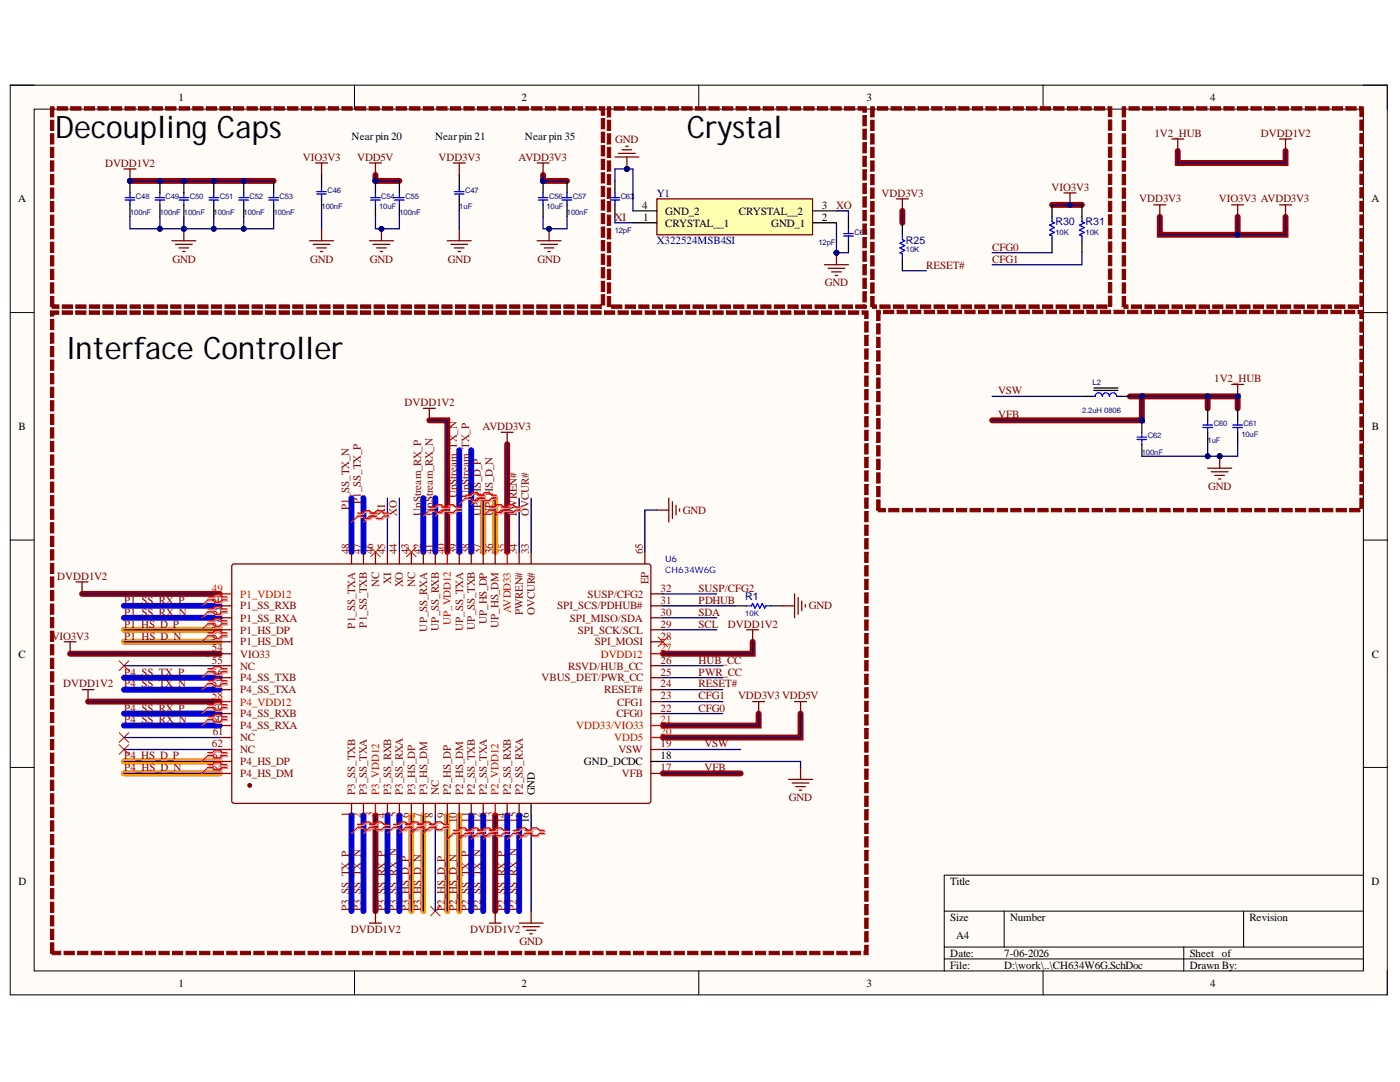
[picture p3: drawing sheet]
<svg xmlns="http://www.w3.org/2000/svg" width="279mm" height="216mm" viewBox="0 0 279 216" stroke-linecap="round" stroke-linejoin="round" font-family="sans-serif">
<defs><g id="words">
<g font-size="6.2">
<text x="11" y="27.5">Decoupling Caps</text>
<text x="137.1" y="27.6">Crystal</text>
<text x="13.4" y="71.7">Interface Controller</text>
</g>
<g font-size="2.2">
<text x="35.6" y="20.1">1</text>
<text x="104.1" y="20.1">2</text>
<text x="172.9" y="20.1">3</text>
<text x="241.5" y="20.1">4</text>
<text x="70.2" y="28">Nearpin 20</text>
<text x="86.8" y="28">Nearpin 21</text>
<text x="104.8" y="28">Nearpin 35</text>
<text x="3.6" y="40.4">A</text>
<text x="128.2" y="41.7">4</text>
<text x="164" y="41.7">3</text>
<text x="273.7" y="40.4">A</text>
<text x="128.4" y="44">1</text>
<text x="132.7" y="45.2">CRYSTAL__1</text>
<text x="132.7" y="42.9">GND_2</text>
<text x="147.5" y="42.9">CRYSTAL__2</text>
<text x="153.9" y="45.2">GND_1</text>
<text x="164" y="44">2</text>
<text x="3.7" y="85.8">B</text>
<text x="273.8" y="85.8">B</text>
<text x="3.7" y="131.2">C</text>
<text x="273.8" y="131.2">C</text>
<text x="116.5" y="152.7">GND_DCDC</text>
<text x="131.8" y="151.5">18</text>
<text x="106.7" y="158.6" transform="rotate(-90 106.7 158.6)">GND</text>
<text x="105.5" y="164.3" transform="rotate(-90 105.5 164.3)">16</text>
<text x="3.7" y="176.6">D</text>
<text x="189.7" y="176.6">Title</text>
<text x="273.7" y="176.6">D</text>
<text x="189.7" y="183.7">Size</text>
<text x="201.6" y="183.7">Number</text>
<text x="249.3" y="183.7">Revision</text>
<text x="189.7" y="190.9">Date:</text>
<text x="190.8" y="187.4">A4</text>
<text x="200.4" y="190.9">7-06-2026</text>
<text x="237.4" y="190.9">Sheet of</text>
<text x="35.6" y="196.9">1</text>
<text x="104.1" y="196.9">2</text>
<text x="172.9" y="196.9">3</text>
<text x="189.7" y="193.3">File:</text>
<text x="200.4" y="193.3">D:\work\..\CH634W6G.SchDoc</text>
<text x="237.4" y="193.3">Drawn By:</text>
<text x="241.5" y="196.9">4</text>
</g>
<g font-size="2.2" fill="#800000">
<text x="122.8" y="28.5">GND</text>
<text x="230.4" y="27.3">1V2_HUB</text>
<text x="251.6" y="27.3">DVDD1V2</text>
<text x="21" y="33.3">DVDD1V2</text>
<text x="60.5" y="32.1">VIO3V3</text>
<text x="71.3" y="32.1">VDD5V</text>
<text x="87.5" y="32.1">VDD3V3</text>
<text x="103.5" y="32.1">AVDD3V3</text>
<text x="166.9" y="41.7">XO</text>
<text x="176" y="39.2">VDD3V3</text>
<text x="209.9" y="38">VIO3V3</text>
<text x="227.4" y="40.4">VDD3V3</text>
<text x="243.3" y="40.4">VIO3V3 AVDD3V3</text>
<text x="122.7" y="44">XI</text>
<text x="34.4" y="52.4">GND</text>
<text x="61.9" y="52.4">GND</text>
<text x="73.8" y="52.4">GND</text>
<text x="89.4" y="52.4">GND</text>
<text x="107.3" y="52.4">GND</text>
<text x="184.8" y="53.6">RESET#</text>
<text x="198" y="52.4">CFG1</text>
<text x="198" y="50">CFG0</text>
<text x="164.6" y="57.1">GND</text>
<text x="242.3" y="76.2">1V2_HUB</text>
<text x="80.7" y="81.1">DVDD1V2</text>
<text x="199.2" y="78.7">VSW</text>
<text x="199.2" y="83.4">VFB</text>
<text x="96.3" y="85.8">AVDD3V3</text>
<text x="69.7" y="101.8" transform="rotate(-90 69.7 101.8)">P1_SS_TX_N</text>
<text x="72" y="100.6" transform="rotate(-90 72 100.6)">P1_SS_TX_P</text>
<text x="91.1" y="99.4" transform="rotate(-90 91.1 99.4)">UpStream_TX_N</text>
<text x="93.6" y="99.4" transform="rotate(-90 93.6 99.4)">UpStream_TX_P</text>
<text x="241.1" y="97.8">GND</text>
<text x="76.9" y="102.9" transform="rotate(-90 76.9 102.9)">XI</text>
<text x="79.2" y="102.9" transform="rotate(-90 79.2 102.9)">XO</text>
<text x="84" y="102.9" transform="rotate(-90 84 102.9)">UpStream_RX_P</text>
<text x="86.4" y="102.9" transform="rotate(-90 86.4 102.9)">UpStream_RX_N</text>
<text x="96" y="102.9" transform="rotate(-90 96 102.9)">UP_HS_D_P</text>
<text x="98.3" y="102.9" transform="rotate(-90 98.3 102.9)">UP_HS_D_N</text>
<text x="103.2" y="102.9" transform="rotate(-90 103.2 102.9)">PWREN#</text>
<text x="105.5" y="102.9" transform="rotate(-90 105.5 102.9)">OVCUR#</text>
<text x="136.3" y="102.5">GND</text>
<text x="11.4" y="115.7">DVDD1V2</text>
<text x="139.4" y="118.1">SUSP/CFG2</text>
<text x="24.8" y="120.4">P1_SS_RX_P</text>
<text x="24.8" y="122.9">P1_SS_RX_N</text>
<text x="24.8" y="125.2">P1_HS_D_P</text>
<text x="139.4" y="120.4">PDHUB</text>
<text x="139.4" y="122.9">SDA</text>
<text x="139.4" y="125.2">SCL</text>
<text x="145.3" y="125.2">DVDD1V2</text>
<text x="161.4" y="121.6">GND</text>
<text x="10.3" y="127.6">VIO3V3</text>
<text x="24.8" y="127.6">P1_HS_D_N</text>
<text x="12.6" y="137.2">DVDD1V2</text>
<text x="24.8" y="137.2">P4_SS_TX_N</text>
<text x="24.8" y="134.8">P4_SS_TX_P</text>
<text x="139.4" y="132.4">HUB_CC</text>
<text x="139.4" y="134.8">PWR_CC</text>
<text x="139.4" y="137.2">RESET#</text>
<text x="24.8" y="142">P4_SS_RX_P</text>
<text x="139.4" y="139.5">CFG1</text>
<text x="139.4" y="142">CFG0</text>
<text x="147.3" y="139.5">VDD3V3 VDD5V</text>
<text x="24.8" y="144.3">P4_SS_RX_N</text>
<text x="140.6" y="149.1">VSW</text>
<text x="24.8" y="151.5">P4_HS_D_P</text>
<text x="24.8" y="153.9">P4_HS_D_N</text>
<text x="140.6" y="153.9">VFB</text>
<text x="157.4" y="159.9">GND</text>
<text x="69.7" y="181.8" transform="rotate(-90 69.7 181.8)">P3_SS_TX_P</text>
<text x="72" y="181.8" transform="rotate(-90 72 181.8)">P3_SS_TX_N</text>
<text x="76.9" y="181.8" transform="rotate(-90 76.9 181.8)">P3_SS_RX_P</text>
<text x="79.2" y="181.8" transform="rotate(-90 79.2 181.8)">P3_SS_RX_N</text>
<text x="81.6" y="181.8" transform="rotate(-90 81.6 181.8)">P3_HS_D_P</text>
<text x="84" y="181.8" transform="rotate(-90 84 181.8)">P3_HS_D_N</text>
<text x="88.8" y="181.8" transform="rotate(-90 88.8 181.8)">P2_HS_D_P</text>
<text x="91.1" y="181.8" transform="rotate(-90 91.1 181.8)">P2_HS_D_N</text>
<text x="93.6" y="181.8" transform="rotate(-90 93.6 181.8)">P2_SS_TX_P</text>
<text x="96" y="181.8" transform="rotate(-90 96 181.8)">P2_SS_TX_N</text>
<text x="100.8" y="181.8" transform="rotate(-90 100.8 181.8)">P2_SS_RX_P</text>
<text x="103.2" y="181.8" transform="rotate(-90 103.2 181.8)">P2_SS_RX_N</text>
<text x="70" y="186.2">DVDD1V2</text>
<text x="93.9" y="186.2">DVDD1V2</text>
<text x="103.7" y="188.5">GND</text>
</g>
<g font-size="2.2" fill="#000080">
<text x="131.1" y="39.2">Y1</text>
<text x="131.1" y="48.8">X322524MSB4SI</text>
</g>
<g font-size="2.2" fill="#800">
<text x="69.7" y="110.6" transform="rotate(-90 69.7 110.6)">48</text>
<text x="72" y="110.6" transform="rotate(-90 72 110.6)">47</text>
<text x="74.5" y="110.6" transform="rotate(-90 74.5 110.6)">46</text>
<text x="76.9" y="110.6" transform="rotate(-90 76.9 110.6)">45</text>
<text x="79.2" y="110.6" transform="rotate(-90 79.2 110.6)">44</text>
<text x="81.6" y="110.6" transform="rotate(-90 81.6 110.6)">43</text>
<text x="84" y="110.6" transform="rotate(-90 84 110.6)">42</text>
<text x="86.4" y="110.6" transform="rotate(-90 86.4 110.6)">41</text>
<text x="91.1" y="110.6" transform="rotate(-90 91.1 110.6)">39</text>
<text x="93.6" y="110.6" transform="rotate(-90 93.6 110.6)">38</text>
<text x="96" y="110.6" transform="rotate(-90 96 110.6)">37</text>
<text x="98.3" y="110.6" transform="rotate(-90 98.3 110.6)">36</text>
<text x="103.2" y="110.6" transform="rotate(-90 103.2 110.6)">34</text>
<text x="105.5" y="110.6" transform="rotate(-90 105.5 110.6)">33</text>
<text x="128.3" y="110.6" transform="rotate(-90 128.3 110.6)">65</text>
<text x="75.7" y="117.1" transform="rotate(-90 75.7 117.1)">NC</text>
<text x="78" y="116.5" transform="rotate(-90 78 116.5)">XI</text>
<text x="80.4" y="117.2" transform="rotate(-90 80.4 117.2)">XO</text>
<text x="82.9" y="117.1" transform="rotate(-90 82.9 117.1)">NC</text>
<text x="117.3" y="119.2">SUSP/CFG2</text>
<text x="129.5" y="116.6" transform="rotate(-90 129.5 116.6)">EP</text>
<text x="131.8" y="118.1">32</text>
<text x="42.3" y="120.4">50</text>
<text x="42.3" y="125.2">52</text>
<text x="42.4" y="122.9">51</text>
<text x="47.9" y="121.6">P1_SS_RXB</text>
<text x="47.9" y="124.1">P1_SS_RXA</text>
<text x="70.9" y="125.4" transform="rotate(-90 70.9 125.4)">P1_SS_TXA</text>
<text x="73.2" y="125.2" transform="rotate(-90 73.2 125.2)">P1_SS_TXB</text>
<text x="87.6" y="125.8" transform="rotate(-90 87.6 125.8)">UP_SS_RXB</text>
<text x="92.4" y="125.9" transform="rotate(-90 92.4 125.9)">UP_SS_TXA</text>
<text x="94.8" y="125.7" transform="rotate(-90 94.8 125.7)">UP_SS_TXB</text>
<text x="97.2" y="124.6" transform="rotate(-90 97.2 124.6)">UP_HS_DP</text>
<text x="99.5" y="125.3" transform="rotate(-90 99.5 125.3)">UP_HS_DM</text>
<text x="104.3" y="122.8" transform="rotate(-90 104.3 122.8)">PWREN#</text>
<text x="106.7" y="122.8" transform="rotate(-90 106.7 122.8)">OVCUR#</text>
<text x="111.2" y="121.6">SPI_SCS/PDHUB#</text>
<text x="113.7" y="124.1">SPI_MISO/SDA</text>
<text x="131.8" y="125.2">29</text>
<text x="131.8" y="122.9">30</text>
<text x="131.8" y="120.4">31</text>
<text x="42.3" y="130">54</text>
<text x="42.4" y="127.6">53</text>
<text x="47.9" y="126.4">P1_HS_DP</text>
<text x="47.9" y="128.8">P1_HS_DM</text>
<text x="47.9" y="131.2">VIO33</text>
<text x="85.2" y="126" transform="rotate(-90 85.2 126)">UP_SS_RXA</text>
<text x="115.3" y="126.4">SPI_SCK/SCL</text>
<text x="118.7" y="128.8">SPI_MOSI</text>
<text x="131.8" y="127.6">28</text>
<text x="42.3" y="132.4">55</text>
<text x="42.3" y="134.8">56</text>
<text x="42.3" y="137.2">57</text>
<text x="47.9" y="133.6">NC</text>
<text x="47.9" y="136">P4_SS_TXB</text>
<text x="108.1" y="136">VBUS_DET/PWR_CC</text>
<text x="113.4" y="133.6">RSVD/HUB_CC</text>
<text x="131.8" y="137.2">24</text>
<text x="131.8" y="134.8">25</text>
<text x="131.8" y="132.4">26</text>
<text x="42.3" y="142">59</text>
<text x="47.9" y="138.3">P4_SS_TXA</text>
<text x="47.9" y="143.2">P4_SS_RXB</text>
<text x="120.6" y="138.3">RESET#</text>
<text x="123" y="143.2">CFG0</text>
<text x="123.2" y="140.8">CFG1</text>
<text x="131.8" y="142">22</text>
<text x="131.8" y="139.5">23</text>
<text x="42.3" y="144.3">60</text>
<text x="42.3" y="149.1">62</text>
<text x="42.4" y="146.7">61</text>
<text x="47.9" y="145.5">P4_SS_RXA</text>
<text x="47.9" y="147.9">NC</text>
<text x="131.8" y="149.1">19</text>
<text x="42.3" y="153.9">64</text>
<text x="42.4" y="151.5">63</text>
<text x="47.9" y="150.3">NC</text>
<text x="47.9" y="152.7">P4_HS_DP</text>
<text x="47.9" y="155.1">P4_HS_DM</text>
<text x="123.4" y="150.3">VSW</text>
<text x="124.1" y="155.1">VFB</text>
<text x="131.8" y="153.9">17</text>
<text x="70.9" y="158.6" transform="rotate(-90 70.9 158.6)">P3_SS_TXB</text>
<text x="73.2" y="158.6" transform="rotate(-90 73.2 158.6)">P3_SS_TXA</text>
<text x="78" y="158.6" transform="rotate(-90 78 158.6)">P3_SS_RXB</text>
<text x="80.4" y="158.6" transform="rotate(-90 80.4 158.6)">P3_SS_RXA</text>
<text x="82.9" y="158.6" transform="rotate(-90 82.9 158.6)">P3_HS_DP</text>
<text x="85.2" y="158.6" transform="rotate(-90 85.2 158.6)">P3_HS_DM</text>
<text x="87.6" y="158.6" transform="rotate(-90 87.6 158.6)">NC</text>
<text x="90" y="158.6" transform="rotate(-90 90 158.6)">P2_HS_DP</text>
<text x="92.4" y="158.6" transform="rotate(-90 92.4 158.6)">P2_HS_DM</text>
<text x="94.8" y="158.6" transform="rotate(-90 94.8 158.6)">P2_SS_TXB</text>
<text x="97.2" y="158.6" transform="rotate(-90 97.2 158.6)">P2_SS_TXA</text>
<text x="102" y="158.6" transform="rotate(-90 102 158.6)">P2_SS_RXB</text>
<text x="104.3" y="158.6" transform="rotate(-90 104.3 158.6)">P2_SS_RXA</text>
<text x="69.7" y="163" transform="rotate(-90 69.7 163)">1</text>
<text x="72" y="163.2" transform="rotate(-90 72 163.2)">2</text>
<text x="76.9" y="163.2" transform="rotate(-90 76.9 163.2)">4</text>
<text x="79.2" y="163.1" transform="rotate(-90 79.2 163.1)">5</text>
<text x="81.6" y="163.2" transform="rotate(-90 81.6 163.2)">6</text>
<text x="84" y="163.2" transform="rotate(-90 84 163.2)">7</text>
<text x="86.4" y="163.2" transform="rotate(-90 86.4 163.2)">8</text>
<text x="88.8" y="163.2" transform="rotate(-90 88.8 163.2)">9</text>
<text x="91.1" y="164.3" transform="rotate(-90 91.1 164.3)">10</text>
<text x="93.6" y="164.1" transform="rotate(-90 93.6 164.1)">11</text>
<text x="96" y="164.3" transform="rotate(-90 96 164.3)">12</text>
<text x="100.8" y="164.3" transform="rotate(-90 100.8 164.3)">14</text>
<text x="103.2" y="164.2" transform="rotate(-90 103.2 164.2)">15</text>
</g>
<g font-size="2.2" fill="#f00">
<text x="88.8" y="110.6" transform="rotate(-90 88.8 110.6)">40</text>
<text x="100.8" y="110.6" transform="rotate(-90 100.8 110.6)">35</text>
<text x="42.3" y="118.1">49</text>
<text x="47.9" y="119.2">P1_VDD12</text>
<text x="90" y="124.7" transform="rotate(-90 90 124.7)">UP_VDD12</text>
<text x="102" y="122.4" transform="rotate(-90 102 122.4)">AVDD33</text>
<text x="119.9" y="131.2">DVDD12</text>
<text x="131.8" y="130">27</text>
<text x="42.3" y="139.5">58</text>
<text x="47.9" y="140.8">P4_VDD12</text>
<text x="115" y="145.5">VDD33/VIO33</text>
<text x="122.6" y="147.9">VDD5</text>
<text x="131.8" y="146.7">20</text>
<text x="131.8" y="144.3">21</text>
<text x="75.7" y="158.6" transform="rotate(-90 75.7 158.6)">P3_VDD12</text>
<text x="99.5" y="158.6" transform="rotate(-90 99.5 158.6)">P2_VDD12</text>
<text x="74.5" y="163.1" transform="rotate(-90 74.5 163.1)">3</text>
<text x="98.3" y="164.2" transform="rotate(-90 98.3 164.2)">13</text>
</g>
<g font-size="2.1" fill="#000080">
<text x="210.6" y="45">R30</text>
<text x="216.6" y="45">R31</text>
<text x="180.8" y="48.6">R25</text>
<text x="148.7" y="119.8">R1</text>
</g>
<g font-size="1.8" fill="#00f">
<text x="132.7" y="112.2">U6</text>
<text x="132.7" y="114.3">CH634W6G</text>
</g>
<g font-size="1.5" fill="#000080">
<text x="27.1" y="39.6">C48</text>
<text x="33.1" y="39.6">C49</text>
<text x="37.9" y="39.6">C50</text>
<text x="43.9" y="39.6">C51</text>
<text x="49.8" y="39.6">C52</text>
<text x="55.8" y="39.6">C53</text>
<text x="64.2" y="41.8">100nF</text>
<text x="65.4" y="38.5">C46</text>
<text x="75.7" y="41.8">10uF</text>
<text x="76.1" y="39.6">C54</text>
<text x="80.9" y="39.6">C55</text>
<text x="91.7" y="41.8">1uF</text>
<text x="92.8" y="38.5">C47</text>
<text x="109.1" y="41.8">10uF</text>
<text x="109.6" y="39.6">C56</text>
<text x="114.3" y="39.6">C57</text>
<text x="123.9" y="39.6">C63</text>
<text x="26" y="42.9">100nF</text>
<text x="31.9" y="42.9">100nF</text>
<text x="36.7" y="42.9">100nF</text>
<text x="42.6" y="42.9">100nF</text>
<text x="48.6" y="42.9">100nF</text>
<text x="54.6" y="42.9">100nF</text>
<text x="79.7" y="42.9">100nF</text>
<text x="113.1" y="42.9">100nF</text>
<text x="122.7" y="46.6">12pF</text>
<text x="170.5" y="46.8">C64</text>
<text x="210.6" y="46.8">10K</text>
<text x="216.6" y="46.8">10K</text>
<text x="163.4" y="48.9">12pF</text>
<text x="180.8" y="50.4">10K</text>
<text x="218.1" y="76.9">L2</text>
<text x="215.9" y="82.4">2.2uH 0806</text>
<text x="229.1" y="87.4">C62</text>
<text x="241" y="88.4">1uF</text>
<text x="242.2" y="85">C60</text>
<text x="247.7" y="87.1">10uF</text>
<text x="248.2" y="85">C61</text>
<text x="227.9" y="90.8">100nF</text>
<text x="148.7" y="123">10K</text>
</g>
</g></defs>
<path d="M2 17h274.9v181.5h-274.9z" fill-rule="evenodd" fill="#fffcf8"/>
<path d="M2 17h274.9v181.5h-274.9z" fill="none" stroke="#000" stroke-width=".2"/>
<path d="M6.8 21.8h265.3v171.9h-265.3z" fill-rule="evenodd" fill="#fffcf8"/>
<g fill="none" stroke="#000" stroke-width=".2">
<path d="M2 17h4.8M70.7 17v4.8M139.5 17v4.8M208.2 17v4.8M272.1 17h4.8v4.8M6.8 21.8h265.3v171.9h-265.3zM2 62.4h4.8M272.1 62.4h4.8M2 107.8h4.8M272.1 107.8h4.8M2 153.1h4.8M272.1 153.1h4.8"/>
<path d="M272.1 174.6h-83.7v19.1M70.7 193.7v4.8M139.5 193.7v4.8M188.4 181.8h83.7M188.4 189h83.7M188.4 191.4h83.7M200.4 181.8v7.2M208.2 193.7v4.8M236.2 189v4.7M248.2 181.8v7.2M276.9 193.7v4.8"/>
</g>
<g fill="none" stroke="#980000" stroke-width="1.2">
<path d="M25.9 36.1h28.7M74.9 34.9v1.2h4.8M108.4 34.9v1.2h4.8M235 30.1v2.4h21.6v-2.4M180.1 42.1v2.4M210 40.9h5.9M231.5 43.3v3.5h25.1v-3.5M247 43.3v3.5M225.5 79.1h2.4v4.8h-29.9M227.9 79.1h19.1v2.4M241 79.1v2.4M85.7 83.9h3.6v26.2"/>
<path d="M101.2 88.6v21.5M16.4 118.5h27.5M14 130.4h29.9M150.2 128.1v2.3h-17.9M17.6 140h26.3M132.3 154.3h15.5M151.4 142.4v2.4h-19.1M159.8 142.4v4.8h-27.5M74.9 162.7v19.1M98.8 162.7v19.1"/>
</g>
<path d="M96.4 99.4v10.7M98.8 99.4v10.7M24.7 125.7h19.2M24.7 128.1h19.2M24.7 154.3h19.2M24.7 151.9h19.2M82.1 162.7v19.1M84.5 162.7v19.1M89.3 162.7v19.1M91.7 162.7v19.1" fill="none" stroke="#f90" stroke-width="1.2"/>
<g fill="none" stroke="#00f" stroke-width="1.2">
<path d="M70.1 99.4v10.7M72.5 99.4v10.7M84.5 99.4v10.7M86.9 99.4v10.7M91.7 89.8v20.3M94 89.8v20.3M24.7 120.9h19.2M24.7 123.3h19.2M24.7 135.2h19.2M24.7 137.6h19.2M24.7 144.8h19.2M24.7 142.4h19.2"/>
<path d="M70.1 162.7v19.1M72.5 162.7v19.1M77.3 162.7v19.1M79.7 162.7v19.1M94 162.7v19.1M96.4 162.7v19.1M101.2 162.7v19.1M103.6 162.7v19.1"/>
</g>
<path d="M46.5 112.6h83.2l.2 .4-.1 47.1-.4 .2-82.9-.1-.2-.4v-46.8z" fill="none" stroke="#800" stroke-width=".25"/>
<circle cx="49.8" cy="156.7" r=".36" fill="#800"/>
<g fill="none" stroke="#800" stroke-width=".25">
<path d="M70.1 110.1v2.4M72.5 110.1v2.4M74.9 110.1v2.4M77.3 110.1v2.4M79.7 110.1v2.4M82.1 110.1v2.4M84.5 110.1v2.4M86.9 110.1v2.4M91.7 110.1v2.4M94 110.1v2.4M96.4 110.1v2.4M98.8 110.1v2.4"/>
<path d="M103.6 110.1v2.4M106 110.1v2.4M128.7 110.1v2.4M129.9 118.5h2.4M43.9 137.6h2.4M43.9 135.2h2.4M43.9 132.8h2.4M43.9 128.1h2.4M43.9 125.7h2.4M43.9 123.3h2.4M43.9 120.9h2.4M43.9 130.4h2.4"/>
<path d="M129.9 137.6h2.4M129.9 135.2h2.4M129.9 132.8h2.4M129.9 128.1h2.4M129.9 125.7h2.4M129.9 123.3h2.4M129.9 120.9h2.4M43.9 154.3h2.4M43.9 149.6h2.4M43.9 142.4h2.4M43.9 144.8h2.4M43.9 147.2h2.4"/>
<path d="M43.9 151.9h2.4M129.9 154.3h2.4M129.9 149.6h2.4M129.9 142.4h2.4M129.9 140h2.4M70.1 160.3v2.4M72.5 160.3v2.4M77.3 160.3v2.4M79.7 160.3v2.4M82.1 160.3v2.4M84.5 160.3v2.4M86.9 160.3v2.4"/>
<path d="M89.3 160.3v2.4M91.7 160.3v2.4M94 160.3v2.4M96.4 160.3v2.4M101.2 160.3v2.4M103.6 160.3v2.4"/>
<circle cx="49.8" cy="156.7" r=".36"/>
</g>
<path d="M43.9 118.5h2.4M89.3 110.1v2.4M101.2 110.1v2.4M129.9 130.4h2.4M43.9 140h2.4M129.9 147.2h2.4M129.9 144.8h2.4M74.9 160.3v2.4M98.8 160.3v2.4" fill="none" stroke="#f00" stroke-width=".25"/>
<path d="M129.9 151.9h2.4M106 160.3v2.4" fill="none" stroke="#000" stroke-width=".25"/>
<g fill="none" stroke="#f00" stroke-width=".2">
<path d="M74 109.2l1.9 1.9M75.9 109.2l-1.9 1.9M81.1 109.2l2 1.9M83.1 109.2l-2 1.9M23.8 131.9l1.9 1.9M25.7 131.9l-1.9 1.9M131.3 127.1l1.9 1.9M133.2 127.1l-1.9 1.9M23.8 146.2l1.9 1.9M23.8 148.6l1.9 1.9M25.7 146.2l-1.9 1.9M25.7 148.6l-1.9 1.9"/>
<path d="M85.9 180.8l1.9 2M87.8 180.8l-1.9 2"/>
</g>
<g fill="none" stroke="#800000" stroke-width=".25">
<path d="M100 86.3h2.4M101.2 86.3v2.3M15.2 116.1h2.4M16.4 116.1v2.4M12.8 128.1h2.4M14 128.1v2.3M16.4 137.6h2.4M17.6 137.6v2.4M149 125.7h2.4M150.2 125.7v2.4M150.2 140h2.4M151.4 140v2.4"/>
<path d="M157.4 155.5h4.8M158.1 156.2h3.3M158.6 140h2.4M158.8 157h1.9M159.5 157.7h.5M159.8 140v2.4M159.8 153.1v2.4M73.7 184.2h2.4M74.9 181.8v2.4M97.6 184.2h2.4M98.8 181.8v2.4M103.6 184.2h4.8"/>
<path d="M104.3 184.9h3.4M105 185.6h1.9M105.8 186.3h.4M106 181.8v2.4"/>
</g>
<path d="M131.1 39.7h31.1v7.1h-31.1z" fill-rule="evenodd" fill="#ffffb0"/>
<path d="M122.7 31.3h4.8M123.4 30.6h3.4M124.2 29.9h1.9M124.9 29.2h.5M125.1 31.3v2.4M131.1 39.7h31.1v7.1h-31.1z" fill="none" stroke="#800000" stroke-width=".25"/>
<path d="M126.3 44.5h4.8M126.3 42.1h4.8M162.2 44.5h4.7M162.2 42.1h4.7" fill="none" stroke="#000" stroke-width=".25"/>
<circle cx="125.1" cy="33.7" r=".48" fill="#000080"/>
<circle cx="125.1" cy="33.7" r=".48" fill="none" stroke="#000080" stroke-width=".2"/>
<path d="M164.5 52.8h4.8M165.3 53.5h3.3M166 54.3h1.9M166.7 55h.5M166.9 50.4v2.4" fill="none" stroke="#800000" stroke-width=".25"/>
<circle cx="166.9" cy="50.4" r=".48" fill="#000080"/>
<circle cx="166.9" cy="50.4" r=".48" fill="none" stroke="#000080" stroke-width=".2"/>
<g fill="none" stroke="#00f" stroke-width=".25">
<path d="M121.8 39.9h1.9M121.8 39.4h1.9M122.7 38.5v.9M122.7 39.9v1M168.4 46.6h1.9M168.4 47.1h1.9M169.3 45.7v.9M169.3 47.1v.9M180.1 46.8v1l.5 .2-1 .5 1 .5-1 .5 1 .5-1 .4 .5 .3v.9M218.3 79.1h.3a.72 .72 0 0 1 .7-.7 .72 .72 0 0 1 .7 .7 .71 .71 0 0 1 .7-.7 .71 .71 0 0 1 .7 .7 .72 .72 0 0 1 .7-.7 .72 .72 0 0 1 .8 .7h.2M240.1 85.3h1.9M240.1 84.8h1.9"/>
<path d="M241 83.9v.9M241 85.3v1"/>
</g>
<path d="M122.7 36.1v2.4M122.7 40.9v2.4M169.3 43.3v2.4M169.3 48v2.4M180.1 44.5v2.3M180.1 51.6v2.4M215.9 79.1h2.4M218.3 77.4h4.8M218.3 77.9h4.8M223.1 79.1h2.4M241 81.5v2.4M241 86.3v2.3" fill="none" stroke="#000" stroke-width=".25"/>
<path d="M178.9 39.7h2.4M180.1 39.7v2.4M241 93.4h4.8M241.7 94.1h3.4M242.5 94.9h1.9M243.2 95.6h.4M243.4 91v2.4" fill="none" stroke="#800000" stroke-width=".25"/>
<circle cx="243.4" cy="91" r=".48" fill="#000080"/>
<circle cx="243.4" cy="91" r=".48" fill="none" stroke="#000080" stroke-width=".2"/>
<circle cx="227.9" cy="83.9" r=".48" fill="#000080"/>
<circle cx="227.9" cy="83.9" r=".48" fill="none" stroke="#000080" stroke-width=".2"/>
<path d="M226.9 87.7h1.9M226.9 87.2h1.9M227.9 86.3v.9M227.9 87.7v.9" fill="none" stroke="#00f" stroke-width=".25"/>
<path d="M227.9 83.9v2.4M227.9 88.6v2.4" fill="none" stroke="#000" stroke-width=".25"/>
<circle cx="227.9" cy="83.9" r=".48" fill="#000080"/>
<circle cx="227.9" cy="83.9" r=".48" fill="none" stroke="#000080" stroke-width=".2"/>
<path d="M245.8 76.7h2.4M247 76.7v2.4" fill="none" stroke="#800000" stroke-width=".25"/>
<circle cx="247" cy="79.1" r=".48" fill="#000080"/>
<circle cx="247" cy="79.1" r=".48" fill="none" stroke="#000080" stroke-width=".2"/>
<g fill="none" stroke="#800000" stroke-width=".25">
<path d="M73.7 32.5h2.4M74.9 32.5v2.4M90.5 32.5h2.3M91.7 32.5v2.4M233.9 27.7h2.3M235 27.7v2.4M255.4 27.7h2.3M256.6 27.7v2.4M73.7 48h4.8M74.4 48.8h3.4M75.2 49.5h1.9M75.9 50.2h.5"/>
<path d="M76.1 45.7v2.3"/>
</g>
<path d="M78.8 39.9h1.9M78.8 39.4h1.9M79.7 38.5v.9M79.7 39.9v1M90.7 38.7h1.9M90.7 38.2h1.9M91.7 37.3v.9M91.7 38.7v1" fill="none" stroke="#00f" stroke-width=".25"/>
<path d="M79.7 36.1v2.4M91.7 34.9v2.4M91.7 39.7v2.4M79.7 40.9v2.4" fill="none" stroke="#000" stroke-width=".25"/>
<circle cx="76.1" cy="45.7" r=".48" fill="#000080"/>
<circle cx="76.1" cy="45.7" r=".48" fill="none" stroke="#000080" stroke-width=".2"/>
<path d="M107.2 32.5h2.4M108.4 32.5v2.4M89.3 48h4.7M90 48.8h3.3M90.7 49.5h1.9M91.4 50.2h.5M91.7 45.7v2.3M107.2 48h4.8M107.9 48.8h3.4M108.6 49.5h1.9M109.3 50.2h.5M109.6 45.7v2.3" fill="none" stroke="#800000" stroke-width=".25"/>
<path d="M112.2 39.9h1.9M112.2 39.4h1.9M113.2 38.5v.9M113.2 39.9v1" fill="none" stroke="#00f" stroke-width=".25"/>
<path d="M113.2 36.1v2.4M113.2 40.9v2.4" fill="none" stroke="#000" stroke-width=".25"/>
<circle cx="109.6" cy="45.7" r=".48" fill="#000080"/>
<circle cx="109.6" cy="45.7" r=".48" fill="none" stroke="#000080" stroke-width=".2"/>
<path d="M230.3 40.9h2.4M231.5 40.9v2.4M245.8 40.9h2.4M247 40.9v2.4M255.4 40.9h2.3M256.6 40.9v2.4" fill="none" stroke="#800000" stroke-width=".25"/>
<path d="M70.1 26.1h10.7v2.8h-10.7z" fill-rule="evenodd" fill="#fff"/>
<path d="M70.1 26.1h10.7v2.8h-10.7z" fill="none" stroke="#fff" stroke-width=".2"/>
<path d="M86.9 26.1h10.4v2.8h-10.4z" fill-rule="evenodd" fill="#fff"/>
<path d="M86.9 26.1h10.4v2.8h-10.4z" fill="none" stroke="#fff" stroke-width=".2"/>
<path d="M104.8 26.1h10.5v2.8h-10.5z" fill-rule="evenodd" fill="#fff"/>
<path d="M104.8 26.1h10.5v2.8h-10.5z" fill="none" stroke="#fff" stroke-width=".2"/>
<path d="M24.7 33.7h2.4M25.9 33.7v2.4M63 32.5h2.4M64.2 32.5v2.4M61.8 48h4.8M62.5 48.8h3.3M63.2 49.5h1.9M63.9 50.2h.5M64.2 45.7v2.3" fill="none" stroke="#800000" stroke-width=".25"/>
<path d="M63.2 38.7h1.9M63.2 38.2h1.9M64.2 37.3v.9M64.2 38.7v1" fill="none" stroke="#00f" stroke-width=".25"/>
<path d="M64.2 34.9v2.4M64.2 39.7v2.4" fill="none" stroke="#000" stroke-width=".25"/>
<circle cx="25.9" cy="36.1" r=".48" fill="#000080"/>
<circle cx="25.9" cy="36.1" r=".48" fill="none" stroke="#000080" stroke-width=".2"/>
<circle cx="25.9" cy="36.1" r=".48" fill="#000080"/>
<circle cx="25.9" cy="36.1" r=".48" fill="none" stroke="#000080" stroke-width=".2"/>
<path d="M25 39.9h1.9M25 39.4h1.9M25.9 38.5v.9M25.9 39.9v1" fill="none" stroke="#00f" stroke-width=".25"/>
<path d="M25.9 36.1v2.4M25.9 40.9v2.4" fill="none" stroke="#000" stroke-width=".25"/>
<circle cx="25.9" cy="36.1" r=".48" fill="#000080"/>
<circle cx="25.9" cy="36.1" r=".48" fill="none" stroke="#000080" stroke-width=".2"/>
<circle cx="31.9" cy="36.1" r=".48" fill="#000080"/>
<circle cx="31.9" cy="36.1" r=".48" fill="none" stroke="#000080" stroke-width=".2"/>
<path d="M31 39.9h1.9M31 39.4h1.9M31.9 38.5v.9M31.9 39.9v1" fill="none" stroke="#00f" stroke-width=".25"/>
<path d="M31.9 36.1v2.4M31.9 40.9v2.4" fill="none" stroke="#000" stroke-width=".25"/>
<circle cx="31.9" cy="36.1" r=".48" fill="#000080"/>
<circle cx="31.9" cy="36.1" r=".48" fill="none" stroke="#000080" stroke-width=".2"/>
<circle cx="36.7" cy="36.1" r=".48" fill="#000080"/>
<circle cx="36.7" cy="36.1" r=".48" fill="none" stroke="#000080" stroke-width=".2"/>
<path d="M35.7 39.9h1.9M35.7 39.4h1.9M36.7 38.5v.9M36.7 39.9v1" fill="none" stroke="#00f" stroke-width=".25"/>
<path d="M36.7 36.1v2.4M36.7 40.9v2.4" fill="none" stroke="#000" stroke-width=".25"/>
<circle cx="36.7" cy="36.1" r=".48" fill="#000080"/>
<circle cx="36.7" cy="36.1" r=".48" fill="none" stroke="#000080" stroke-width=".2"/>
<circle cx="42.7" cy="36.1" r=".48" fill="#000080"/>
<circle cx="42.7" cy="36.1" r=".48" fill="none" stroke="#000080" stroke-width=".2"/>
<path d="M41.7 39.9h1.9M41.7 39.4h1.9M42.7 38.5v.9M42.7 39.9v1" fill="none" stroke="#00f" stroke-width=".25"/>
<path d="M42.7 36.1v2.4M42.7 40.9v2.4" fill="none" stroke="#000" stroke-width=".25"/>
<circle cx="42.7" cy="36.1" r=".48" fill="#000080"/>
<circle cx="42.7" cy="36.1" r=".48" fill="none" stroke="#000080" stroke-width=".2"/>
<circle cx="48.6" cy="36.1" r=".48" fill="#000080"/>
<circle cx="48.6" cy="36.1" r=".48" fill="none" stroke="#000080" stroke-width=".2"/>
<path d="M47.7 39.9h1.9M47.7 39.4h1.9M48.6 38.5v.9M48.6 39.9v1" fill="none" stroke="#00f" stroke-width=".25"/>
<path d="M48.6 36.1v2.4M48.6 40.9v2.4" fill="none" stroke="#000" stroke-width=".25"/>
<circle cx="48.6" cy="36.1" r=".48" fill="#000080"/>
<circle cx="48.6" cy="36.1" r=".48" fill="none" stroke="#000080" stroke-width=".2"/>
<path d="M53.7 39.9h1.9M53.7 39.4h1.9M54.6 38.5v.9M54.6 39.9v1" fill="none" stroke="#00f" stroke-width=".25"/>
<path d="M54.6 36.1v2.4M54.6 40.9v2.4" fill="none" stroke="#000" stroke-width=".25"/>
<path d="M34.3 48h4.8M35 48.8h3.4M35.7 49.5h1.9M36.5 50.2h.4M36.7 45.7v2.3" fill="none" stroke="#800000" stroke-width=".25"/>
<circle cx="36.7" cy="45.7" r=".48" fill="#000080"/>
<circle cx="36.7" cy="45.7" r=".48" fill="none" stroke="#000080" stroke-width=".2"/>
<path d="M210 40.9v2.4M210 48v2.4M215.9 40.9v2.4M215.9 48v2.4" fill="none" stroke="#000" stroke-width=".25"/>
<path d="M210 43.3v.9l.4 .3-.9 .4 .9 .5-.9 .5 .9 .5-.9 .4 .5 .3v.9M215.9 43.3v.9l.5 .3-.9 .4 .9 .5-.9 .5 .9 .5-.9 .4 .4 .3v.9" fill="none" stroke="#00f" stroke-width=".25"/>
<path d="M212.3 38.5h2.4M213.5 38.5v2.4" fill="none" stroke="#800000" stroke-width=".25"/>
<circle cx="213.5" cy="40.9" r=".48" fill="#000080"/>
<circle cx="213.5" cy="40.9" r=".48" fill="none" stroke="#000080" stroke-width=".2"/>
<path d="M246 85.3h2M246 84.8h2M247 83.9v.9M247 85.3v1" fill="none" stroke="#00f" stroke-width=".25"/>
<path d="M247 81.5v2.4M247 86.3v2.3" fill="none" stroke="#000" stroke-width=".25"/>
<circle cx="74.9" cy="36.1" r=".48" fill="#000080"/>
<circle cx="74.9" cy="36.1" r=".48" fill="none" stroke="#000080" stroke-width=".2"/>
<path d="M74 39.9h1.9M74 39.4h1.9M74.9 38.5v.9M74.9 39.9v1" fill="none" stroke="#00f" stroke-width=".25"/>
<path d="M74.9 36.1v2.4M74.9 40.9v2.4" fill="none" stroke="#000" stroke-width=".25"/>
<circle cx="74.9" cy="36.1" r=".48" fill="#000080"/>
<circle cx="74.9" cy="36.1" r=".48" fill="none" stroke="#000080" stroke-width=".2"/>
<circle cx="108.4" cy="36.1" r=".48" fill="#000080"/>
<circle cx="108.4" cy="36.1" r=".48" fill="none" stroke="#000080" stroke-width=".2"/>
<path d="M107.4 39.9h1.9M107.4 39.4h1.9M108.4 38.5v.9M108.4 39.9v1" fill="none" stroke="#00f" stroke-width=".25"/>
<path d="M108.4 36.1v2.4M108.4 40.9v2.4" fill="none" stroke="#000" stroke-width=".25"/>
<circle cx="108.4" cy="36.1" r=".48" fill="#000080"/>
<circle cx="108.4" cy="36.1" r=".48" fill="none" stroke="#000080" stroke-width=".2"/>
<path d="M146.6 120.9h2.4M153.8 120.9h2.4" fill="none" stroke="#000" stroke-width=".25"/>
<path d="M149 120.9h1l.2-.5 .5 1 .5-1 .4 1 .5-1 .5 1 .2-.5h1" fill="none" stroke="#00f" stroke-width=".25"/>
<path d="M158.6 118.5v4.8M159.3 119.2v3.4M160 119.9v1.9M156.2 120.9h2.4M160.7 120.7v.4" fill="none" stroke="#800000" stroke-width=".25"/>
<g fill="#800000" stroke="#800000" stroke-width=".2">
<path d="M10.1 188.1h.6v2.1h-.6zM10.1 185.4h.6v2.1h-.6zM10.1 182.7h.6v2.1h-.6zM10.1 180h.6v2h-.6zM10.1 177.3h.6v2h-.6zM10.1 174.6h.6v2h-.6zM10.1 171.9h.6v2h-.6zM10.1 169.2h.6v2h-.6zM10.1 166.5h.6v2h-.6zM10.1 163.8h.6v2h-.6zM10.1 161.1h.6v2h-.6zM10.1 158.4h.6v2h-.6zM10.1 155.7h.6v2h-.6zM10.1 153h.6v2h-.6zM10.1 150.3h.6v2h-.6zM10.1 147.6h.6v2h-.6zM10.1 144.9h.6v2h-.6zM10.1 142.2h.6v2h-.6zM10.1 139.5h.6v2h-.6zM10.1 136.8h.6v2h-.6zM10.1 134h.6v2.1h-.6zM10.1 131.3h.6v2.1h-.6zM10.1 128.6h.6v2.1h-.6zM10.1 125.9h.6v2.1h-.6zM10.1 123.2h.6v2.1h-.6zM10.1 120.5h.6v2.1h-.6zM10.1 117.8h.6v2.1h-.6zM10.1 115.1h.6v2h-.6zM10.1 112.4h.6v2h-.6zM10.1 109.7h.6v2h-.6zM10.1 107h.6v2h-.6zM10.1 104.3h.6v2h-.6zM10.1 101.6h.6v2h-.6zM10.1 98.9h.6v2h-.6zM10.1 96.2h.6v2h-.6zM10.1 93.5h.6v2h-.6zM10.1 90.8h.6v2h-.6zM10.1 88.1h.6v2h-.6zM10.1 85.4h.6v2h-.6zM10.1 82.7h.6v2h-.6zM10.1 80h.6v2h-.6zM10.1 77.3h.6v2h-.6zM10.1 74.6h.6v2h-.6zM10.1 71.9h.6v2h-.6zM10.1 69.1h.6v2.1h-.6zM10.1 66.4h.6v2.1h-.6zM10.1 63.7h.6v2.1h-.6zM10.1 62h1.6v.7h-1.3l.3-.3v.7h-.6zM12.4 62h2v.7h-2zM15.1 62h2.1v.7h-2.1zM17.8 62h2.1v.7h-2.1zM20.5 62h2.1v.7h-2.1zM23.2 62h2.1v.7h-2.1zM25.9 62h2.1v.7h-2.1zM28.7 62h2v.7h-2zM31.4 62h2v.7h-2zM34.1 62h2v.7h-2zM36.8 62h2v.7h-2zM39.5 62h2v.7h-2zM42.2 62h2v.7h-2zM44.9 62h2v.7h-2zM47.6 62h2v.7h-2zM50.3 62h2v.7h-2zM53 62h2v.7h-2zM55.7 62h2v.7h-2zM58.4 62h2v.7h-2zM61.1 62h2.1v.7h-2.1zM63.8 62h2.1v.7h-2.1zM66.5 62h2.1v.7h-2.1zM69.2 62h2.1v.7h-2.1zM71.9 62h2.1v.7h-2.1zM74.6 62h2.1v.7h-2.1zM77.4 62h2v.7h-2zM80.1 62h2v.7h-2zM82.8 62h2v.7h-2zM85.5 62h2v.7h-2zM88.2 62h2v.7h-2zM90.9 62h2v.7h-2zM93.6 62h2v.7h-2zM96.3 62h2v.7h-2zM99 62h2v.7h-2zM101.7 62h2v.7h-2zM104.4 62h2v.7h-2zM107.1 62h2v.7h-2zM109.8 62h2.1v.7h-2.1zM112.5 62h2.1v.7h-2.1zM115.2 62h2.1v.7h-2.1zM117.9 62h2.1v.7h-2.1zM120.6 62h2.1v.7h-2.1zM123.4 62h2v.7h-2zM126.1 62h2v.7h-2zM128.8 62h2v.7h-2zM131.5 62h2v.7h-2zM134.2 62h2v.7h-2zM136.9 62h2v.7h-2zM139.6 62h2v.7h-2zM142.3 62h2v.7h-2zM145 62h2v.7h-2zM147.7 62h2v.7h-2zM150.4 62h2v.7h-2zM153.1 62h2v.7h-2zM155.8 62h2v.7h-2zM158.5 62h2.1v.7h-2.1zM161.2 62h2.1v.7h-2.1zM163.9 62h2.1v.7h-2.1zM166.6 62h2.1v.7h-2.1zM169.3 62h2.1v.7h-2.1zM172.1 62h1.1v1.5h-.6v-1.1l.3 .3h-.8zM172.6 64.2h.6v2.1h-.6zM172.6 66.9h.6v2.1h-.6zM172.6 69.6h.6v2.1h-.6zM172.6 72.3h.6v2.1h-.6zM172.6 75h.6v2.1h-.6zM172.6 77.7h.6v2.1h-.6zM172.6 80.4h.6v2.1h-.6zM172.6 83.2h.6v2h-.6zM172.6 85.9h.6v2h-.6zM172.6 88.6h.6v2h-.6zM172.6 91.3h.6v2h-.6zM172.6 94h.6v2h-.6zM172.6 96.7h.6v2h-.6zM172.6 99.4h.6v2h-.6zM172.6 102.1h.6v2h-.6zM172.6 104.8h.6v2h-.6zM172.6 107.5h.6v2h-.6zM172.6 110.2h.6v2h-.6zM172.6 112.9h.6v2h-.6zM172.6 115.6h.6v2h-.6zM172.6 118.3h.6v2h-.6zM172.6 121h.6v2h-.6zM172.6 123.7h.6v2h-.6zM172.6 126.4h.6v2h-.6zM172.6 129.1h.6v2.1h-.6zM172.6 131.8h.6v2.1h-.6zM172.6 134.5h.6v2.1h-.6zM172.6 137.2h.6v2.1h-.6zM172.6 139.9h.6v2.1h-.6zM172.6 142.6h.6v2.1h-.6zM172.6 145.4h.6v2h-.6zM172.6 148.1h.6v2h-.6zM172.6 150.8h.6v2h-.6zM172.6 153.5h.6v2h-.6zM172.6 156.2h.6v2h-.6zM172.6 158.9h.6v2h-.6zM172.6 161.6h.6v2h-.6zM172.6 164.3h.6v2h-.6zM172.6 167h.6v2h-.6zM172.6 169.7h.6v2h-.6zM172.6 172.4h.6v2h-.6zM172.6 175.1h.6v2h-.6zM172.6 177.8h.6v2h-.6zM172.6 180.5h.6v2h-.6zM172.6 183.2h.6v2h-.6zM172.6 185.9h.6v2h-.6zM172.6 188.6h.6v1.9h-.8v-.7h.5l-.3 .4zM169.7 189.8h2v.7h-2zM167 189.8h2v.7h-2zM164.3 189.8h2v.7h-2zM161.6 189.8h2v.7h-2zM158.9 189.8h2v.7h-2zM156.2 189.8h2v.7h-2zM153.5 189.8h2v.7h-2zM150.8 189.8h2v.7h-2zM148.1 189.8h2v.7h-2zM145.4 189.8h2v.7h-2zM142.7 189.8h2v.7h-2zM140 189.8h2v.7h-2zM137.3 189.8h2v.7h-2zM134.5 189.8h2.1v.7h-2.1zM131.8 189.8h2.1v.7h-2.1zM129.1 189.8h2.1v.7h-2.1zM126.4 189.8h2.1v.7h-2.1zM123.7 189.8h2.1v.7h-2.1zM121 189.8h2v.7h-2zM118.3 189.8h2v.7h-2zM115.6 189.8h2v.7h-2zM112.9 189.8h2v.7h-2zM110.2 189.8h2v.7h-2zM107.5 189.8h2v.7h-2zM104.8 189.8h2v.7h-2zM102.1 189.8h2v.7h-2zM99.4 189.8h2v.7h-2zM96.7 189.8h2v.7h-2zM94 189.8h2v.7h-2zM91.3 189.8h2v.7h-2zM88.5 189.8h2.1v.7h-2.1zM85.8 189.8h2.1v.7h-2.1zM83.1 189.8h2.1v.7h-2.1zM80.4 189.8h2.1v.7h-2.1zM77.7 189.8h2.1v.7h-2.1zM75 189.8h2v.7h-2zM72.3 189.8h2v.7h-2zM69.6 189.8h2v.7h-2zM66.9 189.8h2v.7h-2zM64.2 189.8h2v.7h-2zM61.5 189.8h2v.7h-2zM58.8 189.8h2v.7h-2zM56.1 189.8h2v.7h-2zM53.4 189.8h2v.7h-2zM50.7 189.8h2v.7h-2zM48 189.8h2v.7h-2zM45.3 189.8h2v.7h-2zM42.6 189.8h2v.7h-2zM39.8 189.8h2.1v.7h-2.1zM37.1 189.8h2.1v.7h-2.1zM34.4 189.8h2.1v.7h-2.1zM31.7 189.8h2.1v.7h-2.1zM29 189.8h2.1v.7h-2.1zM26.3 189.8h2v.7h-2zM23.6 189.8h2v.7h-2zM20.9 189.8h2v.7h-2zM18.2 189.8h2v.7h-2zM15.5 189.8h2v.7h-2zM12.8 189.8h2v.7h-2zM10.4 189.8h1.7v.7h-1.7z"/>
<path d="M10.1 59.1h.6v2.1h-.6zM10.1 56.4h.6v2.1h-.6zM10.1 53.7h.6v2.1h-.6zM10.1 51h.6v2.1h-.6zM10.1 48.3h.6v2.1h-.6zM10.1 45.6h.6v2.1h-.6zM10.1 42.9h.6v2.1h-.6zM10.1 40.2h.6v2h-.6zM10.1 37.5h.6v2h-.6zM10.1 34.8h.6v2h-.6zM10.1 32.1h.6v2h-.6zM10.1 29.4h.6v2h-.6zM10.1 26.7h.6v2h-.6zM10.1 24h.6v2h-.6zM10.1 21.3h.7v.7h-.4l.3-.4v1.7h-.6zM11.4 21.3h2.1v.7h-2.1zM14.1 21.3h2.1v.7h-2.1zM16.8 21.3h2.1v.7h-2.1zM19.5 21.3h2.1v.7h-2.1zM22.3 21.3h2v.7h-2zM25 21.3h2v.7h-2zM27.7 21.3h2v.7h-2zM30.4 21.3h2v.7h-2zM33.1 21.3h2v.7h-2zM35.8 21.3h2v.7h-2zM38.5 21.3h2v.7h-2zM41.2 21.3h2v.7h-2zM43.9 21.3h2v.7h-2zM46.6 21.3h2v.7h-2zM49.3 21.3h2v.7h-2zM52 21.3h2v.7h-2zM54.7 21.3h2.1v.7h-2.1zM57.4 21.3h2.1v.7h-2.1zM60.1 21.3h2.1v.7h-2.1zM62.8 21.3h2.1v.7h-2.1zM65.5 21.3h2.1v.7h-2.1zM68.2 21.3h2.1v.7h-2.1zM71 21.3h2v.7h-2zM73.7 21.3h2v.7h-2zM76.4 21.3h2v.7h-2zM79.1 21.3h2v.7h-2zM81.8 21.3h2v.7h-2zM84.5 21.3h2v.7h-2zM87.2 21.3h2v.7h-2zM89.9 21.3h2v.7h-2zM92.6 21.3h2v.7h-2zM95.3 21.3h2v.7h-2zM98 21.3h2v.7h-2zM100.7 21.3h2v.7h-2zM103.4 21.3h2.1v.7h-2.1zM106.1 21.3h2.1v.7h-2.1zM108.8 21.3h2.1v.7h-2.1zM111.5 21.3h2.1v.7h-2.1zM114.2 21.3h2.1v.7h-2.1zM117 21.3h2v.7h-2zM119.7 21.3h1v1.7h-.7v-1.4l.3 .4h-.6zM120 23.7h.7v2h-.7zM120 26.4h.7v2h-.7zM120 29.1h.7v2h-.7zM120 31.8h.7v2h-.7zM120 34.5h.7v2h-.7zM120 37.2h.7v2h-.7zM120 39.9h.7v2h-.7zM120 42.6h.7v2h-.7zM120 45.3h.7v2h-.7zM120 48h.7v2h-.7zM120 50.7h.7v2h-.7zM120 53.4h.7v2h-.7zM120 56.1h.7v2.1h-.7zM120 58.8h.7v2.1h-.7zM118 60.8h2v.7h-2zM115.2 60.8h2.1v.7h-2.1zM112.5 60.8h2.1v.7h-2.1zM109.8 60.8h2.1v.7h-2.1zM107.1 60.8h2.1v.7h-2.1zM104.4 60.8h2.1v.7h-2.1zM101.7 60.8h2v.7h-2zM99 60.8h2v.7h-2zM96.3 60.8h2v.7h-2zM93.6 60.8h2v.7h-2zM90.9 60.8h2v.7h-2zM88.2 60.8h2v.7h-2zM85.5 60.8h2v.7h-2zM82.8 60.8h2v.7h-2zM80.1 60.8h2v.7h-2zM77.4 60.8h2v.7h-2zM74.7 60.8h2v.7h-2zM72 60.8h2v.7h-2zM69.2 60.8h2.1v.7h-2.1zM66.5 60.8h2.1v.7h-2.1zM63.8 60.8h2.1v.7h-2.1zM61.1 60.8h2.1v.7h-2.1zM58.4 60.8h2.1v.7h-2.1zM55.7 60.8h2v.7h-2zM53 60.8h2v.7h-2zM50.3 60.8h2v.7h-2zM47.6 60.8h2v.7h-2zM44.9 60.8h2v.7h-2zM42.2 60.8h2v.7h-2zM39.5 60.8h2v.7h-2zM36.8 60.8h2v.7h-2zM34.1 60.8h2v.7h-2zM31.4 60.8h2v.7h-2zM28.7 60.8h2v.7h-2zM26 60.8h2v.7h-2zM23.3 60.8h2v.7h-2zM20.5 60.8h2.1v.7h-2.1zM17.8 60.8h2.1v.7h-2.1zM15.1 60.8h2.1v.7h-2.1zM12.4 60.8h2.1v.7h-2.1zM10.4 60.8h1.4v.7h-1.4z"/>
<path d="M224 59.2h.6v2h-.6zM224 56.4h.6v2.1h-.6zM224 53.7h.6v2.1h-.6zM224 51h.6v2.1h-.6zM224 48.3h.6v2.1h-.6zM224 45.6h.6v2.1h-.6zM224 42.9h.6v2.1h-.6zM224 40.2h.6v2.1h-.6zM224 37.5h.6v2h-.6zM224 34.8h.6v2h-.6zM224 32.1h.6v2h-.6zM224 29.4h.6v2h-.6zM224 26.7h.6v2h-.6zM224 24h.6v2h-.6zM224 21.3h.6v.7h-.3l.3-.4v1.7h-.6zM225.3 21.3h2.1v.7h-2.1zM228 21.3h2.1v.7h-2.1zM230.7 21.3h2.1v.7h-2.1zM233.4 21.3h2.1v.7h-2.1zM236.1 21.3h2.1v.7h-2.1zM238.9 21.3h2v.7h-2zM241.6 21.3h2v.7h-2zM244.3 21.3h2v.7h-2zM247 21.3h2v.7h-2zM249.7 21.3h2v.7h-2zM252.4 21.3h2v.7h-2zM255.1 21.3h2v.7h-2zM257.8 21.3h2v.7h-2zM260.5 21.3h2v.7h-2zM263.2 21.3h2v.7h-2zM265.9 21.3h2v.7h-2zM268.6 21.3h2v.7h-2zM271.3 21.3h.8v2h-.7v-1.7l.3 .4h-.4zM271.4 23.9h.7v2.1h-.7zM271.4 26.7h.7v2h-.7zM271.4 29.4h.7v2h-.7zM271.4 32.1h.7v2h-.7zM271.4 34.8h.7v2h-.7zM271.4 37.5h.7v2h-.7zM271.4 40.2h.7v2h-.7zM271.4 42.9h.7v2h-.7zM271.4 45.6h.7v2h-.7zM271.4 48.3h.7v2h-.7zM271.4 51h.7v2h-.7zM271.4 53.7h.7v2h-.7zM271.4 56.4h.7v2h-.7zM271.4 59.1h.7v2h-.7zM269.1 60.8h2v.7h-2zM266.4 60.8h2v.7h-2zM263.7 60.8h2v.7h-2zM261 60.8h2v.7h-2zM258.3 60.8h2v.7h-2zM255.6 60.8h2v.7h-2zM252.8 60.8h2.1v.7h-2.1zM250.1 60.8h2.1v.7h-2.1zM247.4 60.8h2.1v.7h-2.1zM244.7 60.8h2.1v.7h-2.1zM242 60.8h2.1v.7h-2.1zM239.3 60.8h2v.7h-2zM236.6 60.8h2v.7h-2zM233.9 60.8h2v.7h-2zM231.2 60.8h2v.7h-2zM228.5 60.8h2v.7h-2zM225.8 60.8h2v.7h-2zM224.3 60.8h.8v.7h-.8z"/>
<path d="M173.8 59.2h.6v2h-.6zM173.8 56.4h.6v2.1h-.6zM173.8 53.7h.6v2.1h-.6zM173.8 51h.6v2.1h-.6zM173.8 48.3h.6v2.1h-.6zM173.8 45.6h.6v2.1h-.6zM173.8 42.9h.6v2.1h-.6zM173.8 40.2h.6v2.1h-.6zM173.8 37.5h.6v2h-.6zM173.8 34.8h.6v2h-.6zM173.8 32.1h.6v2h-.6zM173.8 29.4h.6v2h-.6zM173.8 26.7h.6v2h-.6zM173.8 24h.6v2h-.6zM173.8 21.3h.7v.7h-.4l.3-.4v1.7h-.6zM175.1 21.3h2.1v.7h-2.1zM177.8 21.3h2.1v.7h-2.1zM180.6 21.3h2v.7h-2zM183.3 21.3h2v.7h-2zM186 21.3h2v.7h-2zM188.7 21.3h2v.7h-2zM191.4 21.3h2v.7h-2zM194.1 21.3h2v.7h-2zM196.8 21.3h2v.7h-2zM199.5 21.3h2v.7h-2zM202.2 21.3h2v.7h-2zM204.9 21.3h2v.7h-2zM207.6 21.3h2v.7h-2zM210.3 21.3h2v.7h-2zM213 21.3h2v.7h-2zM215.7 21.3h2.1v.7h-2.1zM218.4 21.3h2.1v.7h-2.1zM221.1 21.3h.8v2h-.7v-1.7l.3 .4h-.4zM221.2 23.9h.7v2.1h-.7zM221.2 26.7h.7v2h-.7zM221.2 29.4h.7v2h-.7zM221.2 32.1h.7v2h-.7zM221.2 34.8h.7v2h-.7zM221.2 37.5h.7v2h-.7zM221.2 40.2h.7v2h-.7zM221.2 42.9h.7v2h-.7zM221.2 45.6h.7v2h-.7zM221.2 48.3h.7v2h-.7zM221.2 51h.7v2h-.7zM221.2 53.7h.7v2h-.7zM221.2 56.4h.7v2h-.7zM221.2 59.1h.7v2h-.7zM218.9 60.8h2v.7h-2zM216.2 60.8h2v.7h-2zM213.5 60.8h2v.7h-2zM210.8 60.8h2v.7h-2zM208.1 60.8h2v.7h-2zM205.4 60.8h2v.7h-2zM202.7 60.8h2v.7h-2zM199.9 60.8h2.1v.7h-2.1zM197.2 60.8h2.1v.7h-2.1zM194.5 60.8h2.1v.7h-2.1zM191.8 60.8h2.1v.7h-2.1zM189.1 60.8h2.1v.7h-2.1zM186.4 60.8h2v.7h-2zM183.7 60.8h2v.7h-2zM181 60.8h2v.7h-2zM178.3 60.8h2v.7h-2zM175.6 60.8h2v.7h-2zM174.1 60.8h.8v.7h-.8z"/>
<path d="M175 99.8h.6v2h-.6zM175 97.1h.6v2h-.6zM175 94.4h.6v2h-.6zM175 91.6h.6v2.1h-.6zM175 88.9h.6v2.1h-.6zM175 86.2h.6v2.1h-.6zM175 83.5h.6v2.1h-.6zM175 80.8h.6v2.1h-.6zM175 78.1h.6v2.1h-.6zM175 75.4h.6v2h-.6zM175 72.7h.6v2h-.6zM175 70h.6v2h-.6zM175 67.3h.6v2h-.6zM175 64.6h.6v2h-.6zM175 61.9h.7v.7h-.4l.3-.4v1.7h-.6zM176.3 61.9h2.1v.7h-2.1zM179 61.9h2.1v.7h-2.1zM181.7 61.9h2.1v.7h-2.1zM184.5 61.9h2v.7h-2zM187.2 61.9h2v.7h-2zM189.9 61.9h2v.7h-2zM192.6 61.9h2v.7h-2zM195.3 61.9h2v.7h-2zM198 61.9h2v.7h-2zM200.7 61.9h2v.7h-2zM203.4 61.9h2v.7h-2zM206.1 61.9h2v.7h-2zM208.8 61.9h2v.7h-2zM211.5 61.9h2v.7h-2zM214.2 61.9h2v.7h-2zM216.9 61.9h2v.7h-2zM219.6 61.9h2.1v.7h-2.1zM222.3 61.9h2.1v.7h-2.1zM225 61.9h2.1v.7h-2.1zM227.7 61.9h2.1v.7h-2.1zM230.4 61.9h2.1v.7h-2.1zM233.2 61.9h2v.7h-2zM235.9 61.9h2v.7h-2zM238.6 61.9h2v.7h-2zM241.3 61.9h2v.7h-2zM244 61.9h2v.7h-2zM246.7 61.9h2v.7h-2zM249.4 61.9h2v.7h-2zM252.1 61.9h2v.7h-2zM254.8 61.9h2v.7h-2zM257.5 61.9h2v.7h-2zM260.2 61.9h2v.7h-2zM262.9 61.9h2v.7h-2zM265.6 61.9h2.1v.7h-2.1zM268.3 61.9h2.1v.7h-2.1zM271 61.9h1.1v1.7h-.7v-1.4l.3 .4h-.7zM271.4 64.3h.7v2h-.7zM271.4 67h.7v2h-.7zM271.4 69.7h.7v2h-.7zM271.4 72.4h.7v2h-.7zM271.4 75.1h.7v2h-.7zM271.4 77.8h.7v2h-.7zM271.4 80.5h.7v2h-.7zM271.4 83.2h.7v2h-.7zM271.4 85.9h.7v2h-.7zM271.4 88.6h.7v2h-.7zM271.4 91.3h.7v2h-.7zM271.4 94h.7v2h-.7zM271.4 96.7h.7v2h-.7zM271.4 99.4h.7v2h-.7zM269.4 101.4h2v.7h-2zM266.7 101.4h2v.7h-2zM264 101.4h2v.7h-2zM261.2 101.4h2.1v.7h-2.1zM258.5 101.4h2.1v.7h-2.1zM255.8 101.4h2.1v.7h-2.1zM253.1 101.4h2.1v.7h-2.1zM250.4 101.4h2.1v.7h-2.1zM247.7 101.4h2v.7h-2zM245 101.4h2v.7h-2zM242.3 101.4h2v.7h-2zM239.6 101.4h2v.7h-2zM236.9 101.4h2v.7h-2zM234.2 101.4h2v.7h-2zM231.5 101.4h2v.7h-2zM228.8 101.4h2v.7h-2zM226.1 101.4h2v.7h-2zM223.4 101.4h2v.7h-2zM220.7 101.4h2v.7h-2zM218 101.4h2v.7h-2zM215.3 101.4h2v.7h-2zM212.5 101.4h2.1v.7h-2.1zM209.8 101.4h2.1v.7h-2.1zM207.1 101.4h2.1v.7h-2.1zM204.4 101.4h2.1v.7h-2.1zM201.7 101.4h2.1v.7h-2.1zM199 101.4h2v.7h-2zM196.3 101.4h2v.7h-2zM193.6 101.4h2v.7h-2zM190.9 101.4h2v.7h-2zM188.2 101.4h2v.7h-2zM185.5 101.4h2v.7h-2zM182.8 101.4h2v.7h-2zM180.1 101.4h2v.7h-2zM177.4 101.4h2v.7h-2zM175.3 101.4h1.4v.7h-1.4z"/>
<path d="M121.2 59.2h.7v2h-.7zM121.2 56.4h.7v2.1h-.7zM121.2 53.7h.7v2.1h-.7zM121.2 51h.7v2.1h-.7zM121.2 48.3h.7v2.1h-.7zM121.2 45.6h.7v2.1h-.7zM121.2 42.9h.7v2.1h-.7zM121.2 40.2h.7v2.1h-.7zM121.2 37.5h.7v2h-.7zM121.2 34.8h.7v2h-.7zM121.2 32.1h.7v2h-.7zM121.2 29.4h.7v2h-.7zM121.2 26.7h.7v2h-.7zM121.2 24h.7v2h-.7zM121.2 21.3h.7v.7h-.4l.4-.4v1.7h-.7zM122.6 21.3h2v.7h-2zM125.3 21.3h2v.7h-2zM128 21.3h2v.7h-2zM130.7 21.3h2v.7h-2zM133.4 21.3h2v.7h-2zM136.1 21.3h2v.7h-2zM138.8 21.3h2v.7h-2zM141.5 21.3h2v.7h-2zM144.2 21.3h2v.7h-2zM146.9 21.3h2v.7h-2zM149.6 21.3h2v.7h-2zM152.3 21.3h2.1v.7h-2.1zM155 21.3h2.1v.7h-2.1zM157.7 21.3h2.1v.7h-2.1zM160.4 21.3h2.1v.7h-2.1zM163.1 21.3h2.1v.7h-2.1zM165.9 21.3h2v.7h-2zM168.6 21.3h2v.7h-2zM171.3 21.3h1.6v1.1h-.7v-.8l.4 .4h-1.3zM172.2 23.1h.7v2h-.7zM172.2 25.8h.7v2h-.7zM172.2 28.5h.7v2h-.7zM172.2 31.2h.7v2h-.7zM172.2 33.9h.7v2h-.7zM172.2 36.6h.7v2h-.7zM172.2 39.3h.7v2h-.7zM172.2 42h.7v2h-.7zM172.2 44.7h.7v2h-.7zM172.2 47.4h.7v2h-.7zM172.2 50.1h.7v2h-.7zM172.2 52.8h.7v2h-.7zM172.2 55.5h.7v2h-.7zM172.2 58.2h.7v2.1h-.7zM170.8 60.8h1.8l-.4 .4v-.3h.7v.6h-2.1zM168.1 60.8h2v.7h-2zM165.4 60.8h2v.7h-2zM162.7 60.8h2v.7h-2zM160 60.8h2v.7h-2zM157.2 60.8h2.1v.7h-2.1zM154.5 60.8h2.1v.7h-2.1zM151.8 60.8h2.1v.7h-2.1zM149.1 60.8h2.1v.7h-2.1zM146.4 60.8h2.1v.7h-2.1zM143.7 60.8h2v.7h-2zM141 60.8h2v.7h-2zM138.3 60.8h2v.7h-2zM135.6 60.8h2v.7h-2zM132.9 60.8h2v.7h-2zM130.2 60.8h2v.7h-2zM127.5 60.8h2v.7h-2zM124.8 60.8h2v.7h-2zM122.1 60.8h2v.7h-2z"/>
</g>
<g fill="none" stroke="#000080" stroke-width=".25">
<path d="M166.9 50.4h2.4M70.1 99.4v10.7M72.5 99.4v10.7M77.3 99.4v10.7M79.7 99.4v10.7M84.5 99.4v10.7M86.9 99.4v10.7M96.4 99.4v10.7M98.8 99.4v10.7M101.2 88.6v21.5M103.6 99.4v10.7M106 99.4v10.7"/>
<path d="M16.4 118.5h27.5M132.3 118.5h10.7M14 130.4h27.5M24.7 123.3h19.2M24.7 125.7h19.2M24.7 132.8h19.2M24.7 135.2h19.2M24.7 137.6h19.2M24.7 120.9h19.2M24.7 128.1h19.2M132.3 123.3h10.7M132.3 125.7h10.7"/>
<path d="M132.3 132.8h11.9M132.3 135.2h11.9M132.3 137.6h11.9M150.2 128.1v2.3h-17.9M17.6 140h26.3M24.7 142.4h19.2M24.7 149.6h19.2M24.7 154.3h19.2M24.7 144.8h19.2M24.7 147.2h19.2M24.7 151.9h19.2M132.3 151.9h27.5v1.2"/>
<path d="M132.3 140h11.9M132.3 142.4h11.9M132.3 149.6h15.5M132.3 154.3h15.5M151.4 142.4v2.4h-19.1M159.8 142.4v4.8h-27.5M70.1 162.7v19.1M72.5 162.7v19.1M74.9 162.7v19.1M77.3 162.7v19.1M79.7 162.7v19.1M82.1 162.7v19.1"/>
<path d="M84.5 162.7v19.1M86.9 162.7v19.1M89.3 162.7v19.1M91.7 162.7v19.1M94 162.7v19.1M96.4 162.7v19.1M98.8 162.7v19.1M101.2 162.7v19.1M103.6 162.7v19.1M106 162.7v19.1"/>
</g>
<circle cx="166.9" cy="50.4" r=".48" fill="#000080"/>
<circle cx="166.9" cy="50.4" r=".48" fill="none" stroke="#000080" stroke-width=".2"/>
<path d="M166.9 44.5v5.9" fill="none" stroke="#000080" stroke-width=".25"/>
<circle cx="166.9" cy="50.4" r=".48" fill="#000080"/>
<circle cx="166.9" cy="50.4" r=".48" fill="none" stroke="#000080" stroke-width=".2"/>
<path d="M122.7 43.3v1.2h3.6M166.9 42.1h2.4v1.2M180.1 42.1v2.4M180.1 54h4.8M198 79.1h17.9M225.5 79.1h2.4v4.8h-29.9" fill="none" stroke="#000080" stroke-width=".25"/>
<circle cx="227.9" cy="83.9" r=".48" fill="#000080"/>
<circle cx="227.9" cy="83.9" r=".48" fill="none" stroke="#000080" stroke-width=".2"/>
<circle cx="227.9" cy="79.1" r=".48" fill="#000080"/>
<circle cx="227.9" cy="79.1" r=".48" fill="none" stroke="#000080" stroke-width=".2"/>
<path d="M241 79.1v2.4" fill="none" stroke="#000080" stroke-width=".25"/>
<circle cx="241" cy="79.1" r=".48" fill="#000080"/>
<circle cx="241" cy="79.1" r=".48" fill="none" stroke="#000080" stroke-width=".2"/>
<path d="M247 88.6v2.4h-3.6" fill="none" stroke="#000080" stroke-width=".25"/>
<circle cx="243.4" cy="91" r=".48" fill="#000080"/>
<circle cx="243.4" cy="91" r=".48" fill="none" stroke="#000080" stroke-width=".2"/>
<path d="M241 88.6v2.4" fill="none" stroke="#000080" stroke-width=".25"/>
<circle cx="241" cy="91" r=".48" fill="#000080"/>
<circle cx="241" cy="91" r=".48" fill="none" stroke="#000080" stroke-width=".2"/>
<path d="M74.9 34.9v1.2M235 30.1v2.4h21.6v-2.4" fill="none" stroke="#000080" stroke-width=".25"/>
<circle cx="74.9" cy="36.1" r=".48" fill="#000080"/>
<circle cx="74.9" cy="36.1" r=".48" fill="none" stroke="#000080" stroke-width=".2"/>
<path d="M74.9 36.1h4.8" fill="none" stroke="#000080" stroke-width=".25"/>
<circle cx="74.9" cy="36.1" r=".48" fill="#000080"/>
<circle cx="74.9" cy="36.1" r=".48" fill="none" stroke="#000080" stroke-width=".2"/>
<path d="M74.9 43.3v2.4h4.8v-2.4" fill="none" stroke="#000080" stroke-width=".25"/>
<circle cx="76.1" cy="45.7" r=".48" fill="#000080"/>
<circle cx="76.1" cy="45.7" r=".48" fill="none" stroke="#000080" stroke-width=".2"/>
<path d="M91.7 42.1v3.6M108.4 43.3v2.4h4.8v-2.4" fill="none" stroke="#000080" stroke-width=".25"/>
<circle cx="109.6" cy="45.7" r=".48" fill="#000080"/>
<circle cx="109.6" cy="45.7" r=".48" fill="none" stroke="#000080" stroke-width=".2"/>
<path d="M108.4 36.1h4.8" fill="none" stroke="#000080" stroke-width=".25"/>
<circle cx="108.4" cy="36.1" r=".48" fill="#000080"/>
<circle cx="108.4" cy="36.1" r=".48" fill="none" stroke="#000080" stroke-width=".2"/>
<path d="M247 43.3v3.5" fill="none" stroke="#000080" stroke-width=".25"/>
<circle cx="247" cy="46.8" r=".48" fill="#000080"/>
<circle cx="247" cy="46.8" r=".48" fill="none" stroke="#000080" stroke-width=".2"/>
<path d="M108.4 34.9v1.2M64.2 42.1v3.6" fill="none" stroke="#000080" stroke-width=".25"/>
<circle cx="108.4" cy="36.1" r=".48" fill="#000080"/>
<circle cx="108.4" cy="36.1" r=".48" fill="none" stroke="#000080" stroke-width=".2"/>
<path d="M25.9 36.1h28.7" fill="none" stroke="#000080" stroke-width=".25"/>
<circle cx="25.9" cy="36.1" r=".48" fill="#000080"/>
<circle cx="25.9" cy="36.1" r=".48" fill="none" stroke="#000080" stroke-width=".2"/>
<circle cx="31.9" cy="36.1" r=".48" fill="#000080"/>
<circle cx="31.9" cy="36.1" r=".48" fill="none" stroke="#000080" stroke-width=".2"/>
<circle cx="36.7" cy="36.1" r=".48" fill="#000080"/>
<circle cx="36.7" cy="36.1" r=".48" fill="none" stroke="#000080" stroke-width=".2"/>
<circle cx="42.7" cy="36.1" r=".48" fill="#000080"/>
<circle cx="42.7" cy="36.1" r=".48" fill="none" stroke="#000080" stroke-width=".2"/>
<circle cx="48.6" cy="36.1" r=".48" fill="#000080"/>
<circle cx="48.6" cy="36.1" r=".48" fill="none" stroke="#000080" stroke-width=".2"/>
<path d="M36.7 43.3v2.4" fill="none" stroke="#000080" stroke-width=".25"/>
<circle cx="36.7" cy="45.7" r=".48" fill="#000080"/>
<circle cx="36.7" cy="45.7" r=".48" fill="none" stroke="#000080" stroke-width=".2"/>
<path d="M42.7 43.3v2.4" fill="none" stroke="#000080" stroke-width=".25"/>
<circle cx="42.7" cy="45.7" r=".48" fill="#000080"/>
<circle cx="42.7" cy="45.7" r=".48" fill="none" stroke="#000080" stroke-width=".2"/>
<path d="M48.6 43.3v2.4" fill="none" stroke="#000080" stroke-width=".25"/>
<circle cx="48.6" cy="45.7" r=".48" fill="#000080"/>
<circle cx="48.6" cy="45.7" r=".48" fill="none" stroke="#000080" stroke-width=".2"/>
<path d="M31.9 43.3v2.4" fill="none" stroke="#000080" stroke-width=".25"/>
<circle cx="31.9" cy="45.7" r=".48" fill="#000080"/>
<circle cx="31.9" cy="45.7" r=".48" fill="none" stroke="#000080" stroke-width=".2"/>
<path d="M198 50.4h12M210 40.9h5.9M215.9 50.4v2.4h-17.9" fill="none" stroke="#000080" stroke-width=".25"/>
<circle cx="213.5" cy="40.9" r=".48" fill="#000080"/>
<circle cx="213.5" cy="40.9" r=".48" fill="none" stroke="#000080" stroke-width=".2"/>
<path d="M25.9 43.3v2.4h28.7v-2.4M91.7 89.8v20.3M94 89.8v20.3M132.3 120.9h14.3" fill="none" stroke="#000080" stroke-width=".25"/>
<circle cx="31.9" cy="45.7" r=".48" fill="#000080"/>
<circle cx="31.9" cy="45.7" r=".48" fill="none" stroke="#000080" stroke-width=".2"/>
<circle cx="36.7" cy="45.7" r=".48" fill="#000080"/>
<circle cx="36.7" cy="45.7" r=".48" fill="none" stroke="#000080" stroke-width=".2"/>
<circle cx="42.7" cy="45.7" r=".48" fill="#000080"/>
<circle cx="42.7" cy="45.7" r=".48" fill="none" stroke="#000080" stroke-width=".2"/>
<circle cx="48.6" cy="45.7" r=".48" fill="#000080"/>
<circle cx="48.6" cy="45.7" r=".48" fill="none" stroke="#000080" stroke-width=".2"/>
<path d="M231.5 43.3v3.5h25.1v-3.5" fill="none" stroke="#000080" stroke-width=".25"/>
<circle cx="247" cy="46.8" r=".48" fill="#000080"/>
<circle cx="247" cy="46.8" r=".48" fill="none" stroke="#000080" stroke-width=".2"/>
<path d="M125.1 33.7h1.2v8.4" fill="none" stroke="#000080" stroke-width=".25"/>
<circle cx="125.1" cy="33.7" r=".48" fill="#000080"/>
<circle cx="125.1" cy="33.7" r=".48" fill="none" stroke="#000080" stroke-width=".2"/>
<path d="M125.1 33.7h-2.4v2.4" fill="none" stroke="#000080" stroke-width=".25"/>
<circle cx="125.1" cy="33.7" r=".48" fill="#000080"/>
<circle cx="125.1" cy="33.7" r=".48" fill="none" stroke="#000080" stroke-width=".2"/>
<path d="M227.9 91h15.5" fill="none" stroke="#000080" stroke-width=".25"/>
<circle cx="241" cy="91" r=".48" fill="#000080"/>
<circle cx="241" cy="91" r=".48" fill="none" stroke="#000080" stroke-width=".2"/>
<circle cx="243.4" cy="91" r=".48" fill="#000080"/>
<circle cx="243.4" cy="91" r=".48" fill="none" stroke="#000080" stroke-width=".2"/>
<path d="M227.9 79.1h19.1v2.4" fill="none" stroke="#000080" stroke-width=".25"/>
<circle cx="247" cy="79.1" r=".48" fill="#000080"/>
<circle cx="247" cy="79.1" r=".48" fill="none" stroke="#000080" stroke-width=".2"/>
<circle cx="241" cy="79.1" r=".48" fill="#000080"/>
<circle cx="241" cy="79.1" r=".48" fill="none" stroke="#000080" stroke-width=".2"/>
<circle cx="227.9" cy="79.1" r=".48" fill="#000080"/>
<circle cx="227.9" cy="79.1" r=".48" fill="none" stroke="#000080" stroke-width=".2"/>
<path d="M84.5 81.5h2.4M85.7 81.5v2.4M133.5 99.4v4.8M131.1 101.8h2.4M134.2 100.1v3.4M134.9 100.8v1.9M135.6 101.5v.5" fill="none" stroke="#800000" stroke-width=".25"/>
<path d="M85.7 83.9h3.6v26.2M131.1 101.8h-2.4v8.3M41.5 130.4h2.4" fill="none" stroke="#000080" stroke-width=".25"/>
<g fill="none" stroke="#d0a19e" stroke-width=".25">
<path d="M93.1 99h.9l.5-.4h1l.5 .4h.9M93.1 99.6h.9l.5 .5h1l.5-.5h.9M95.5 99h.9l.5-.4h1l.4 .4h1M95.5 99.6h.9l.5 .5h1l.4-.5h1M41.7 119.3h1l.4-.4h1l.5 .4h.9M41.7 119.9h1l.4 .5h1l.5-.5h.9M71.6 102.6h.9l.5-.5h1l.4 .5h1M71.6 103.2h.9l.5 .5h1l.4-.5h1M74 102.6h.9l.5-.5h1l.4 .5h1M74 103.2h.9l.5 .5h1l.4-.5h1M85.9 101.4h1l.5-.5h.9l.5 .5h.9M85.9 102h1l.5 .5h.9l.5-.5h.9"/>
<path d="M88.3 101.4h1l.4-.5h1l.5 .5h.9M88.3 102h1l.4 .5h1l.5-.5h.9M97.9 101.4h.9l.5-.5h1l.4 .5h1M97.9 102h.9l.5 .5h1l.4-.5h1M100.3 101.4h.9l.5-.5h.9l.5 .5h1M100.3 102h.9l.5 .5h.9l.5-.5h1M41.7 121.7h1l.4-.4h1l.5 .4h.9M41.7 122.3h1l.4 .5h1l.5-.5h.9M41.7 133.7h1l.4-.5h1l.5 .5h.9M41.7 134.3h1l.4 .4h1l.5-.4h.9M41.7 136.1h1l.4-.5h1l.5 .5h.9M41.7 136.7h1l.4 .4h1l.5-.4h.9"/>
<path d="M41.7 126.5h1l.4-.5h1l.5 .5h.9M41.7 127.1h1l.4 .5h1l.5-.5h.9M41.7 124.1h1l.4-.5h1l.5 .5h.9M41.7 124.7h1l.4 .5h1l.5-.5h.9M41.7 140.8h1l.4-.4h1l.5 .4h.9M41.7 141.4h1l.4 .5h1l.5-.5h.9M41.7 143.2h1l.4-.5h1l.5 .5h.9M41.7 143.8h1l.4 .5h1l.5-.5h.9M41.7 150.4h1l.4-.5h1l.5 .5h.9M41.7 151h1l.4 .5h1l.5-.5h.9M41.7 152.8h1l.4-.5h1l.5 .5h.9M41.7 153.4h1l.4 .5h1l.5-.5h.9"/>
<path d="M71.6 164.7h.9l.5-.5h1l.4 .5h1M71.6 165.3h.9l.5 .5h1l.4-.5h1M74 164.7h.9l.5-.5h1l.4 .5h1M74 165.3h.9l.5 .5h1l.4-.5h1M78.8 164.7h.9l.5-.5h.9l.5 .5h1M78.8 165.3h.9l.5 .5h.9l.5-.5h1M81.1 164.7h1l.5-.5h.9l.5 .5h1M81.1 165.3h1l.5 .5h.9l.5-.5h1M83.5 164.7h1l.5-.5h.9l.5 .5h1M83.5 165.3h1l.5 .5h.9l.5-.5h1M85.9 164.7h1l.5-.5h.9l.5 .5h.9M85.9 165.3h1l.5 .5h.9l.5-.5h.9"/>
<path d="M90.7 165.9h1l.4-.5h1l.5 .5h.9M90.7 166.5h1l.4 .5h1l.5-.5h.9M93.1 165.9h.9l.5-.5h1l.5 .5h.9M93.1 166.5h.9l.5 .5h1l.5-.5h.9M95.5 165.9h.9l.5-.5h1l.4 .5h1M95.5 166.5h.9l.5 .5h1l.4-.5h1M97.9 165.9h.9l.5-.5h1l.4 .5h1M97.9 166.5h.9l.5 .5h1l.4-.5h1M102.6 165.9h1l.5-.5h.9l.5 .5h1M102.6 166.5h1l.5 .5h.9l.5-.5h1M105 165.9h1l.5-.5h.9l.5 .5h1M105 166.5h1l.5 .5h.9l.5-.5h1"/>
</g>
<g fill="none" stroke="#d0a19e" stroke-width=".2">
<path d="M93.1 99.6l-1.4 1M95.5 99.6l-1.5 1M41.7 119.9l-1.4 1M71.6 103.2l-1.5 1M74 103.2l-1.5 1M85.9 102l-1.4 1M88.3 102l-1.4 1M97.9 102l-1.5 1M100.3 102l-1.5 1M41.7 122.3l-1.4 1M41.7 134.3l-1.4 .9M41.7 136.7l-1.4 .9"/>
<path d="M41.7 127.1l-1.4 1M41.7 124.7l-1.4 1M41.7 141.4l-1.4 1M41.7 143.8l-1.4 1M41.7 151l-1.4 .9M41.7 153.4l-1.4 .9M71.6 165.3l-1.5 1M74 165.3l-1.5 1M78.8 165.3l-1.5 1M81.1 165.3l-1.4 1M83.5 165.3l-1.4 1M85.9 165.3l-1.4 1"/>
<path d="M90.7 166.5l-1.4 1M93.1 166.5l-1.4 1M95.5 166.5l-1.5 1M97.9 166.5l-1.5 1M102.6 166.5l-1.4 1M105 166.5l-1.4 1"/>
</g>
<g fill="none" stroke="#f00" stroke-width=".25">
<path d="M92.8 98.8h1l.5-.5h.9l.5 .5h1M92.8 99.4h1l.5 .5h.9l.5-.5h1M95.2 98.8h1l.5-.5h.9l.5 .5h1M95.2 99.4h1l.5 .5h.9l.5-.5h1M41.5 119.1h.9l.5-.5h1l.4 .5h1M41.5 119.7h.9l.5 .5h1l.4-.5h1M71.3 102.4h1l.5-.5h.9l.5 .5h1M71.3 103h1l.5 .5h.9l.5-.5h1M73.7 102.4h1l.5-.5h.9l.5 .5h1M73.7 103h1l.5 .5h.9l.5-.5h1M85.7 101.2h.9l.5-.5h1l.4 .5h1M85.7 101.8h.9l.5 .5h1l.4-.5h1"/>
<path d="M88.1 101.2h.9l.5-.5h1l.4 .5h1M88.1 101.8h.9l.5 .5h1l.4-.5h1M97.6 101.2h1l.5-.5h.9l.5 .5h1M97.6 101.8h1l.5 .5h.9l.5-.5h1M100 101.2h1l.5-.5h.9l.5 .5h.9M100 101.8h1l.5 .5h.9l.5-.5h.9M41.5 121.5h.9l.5-.5h1l.4 .5h1M41.5 122.1h.9l.5 .5h1l.4-.5h1M41.5 133.4h.9l.5-.4h1l.4 .4h1M41.5 134h.9l.5 .5h1l.4-.5h1M41.5 135.8h.9l.5-.5h1l.4 .5h1M41.5 136.4h.9l.5 .5h1l.4-.5h1"/>
<path d="M41.5 126.3h.9l.5-.5h1l.4 .5h1M41.5 126.9h.9l.5 .4h1l.4-.4h1M41.5 123.9h.9l.5-.5h1l.4 .5h1M41.5 124.5h.9l.5 .5h1l.4-.5h1M41.5 140.6h.9l.5-.5h1l.4 .5h1M41.5 141.2h.9l.5 .5h1l.4-.5h1M41.5 143h.9l.5-.5h1l.4 .5h1M41.5 143.6h.9l.5 .5h1l.4-.5h1M41.5 150.2h.9l.5-.5h1l.4 .5h1M41.5 150.7h.9l.5 .5h1l.4-.5h1M41.5 152.5h.9l.5-.4h1l.4 .4h1M41.5 153.1h.9l.5 .5h1l.4-.5h1"/>
<path d="M71.3 164.5h1l.5-.5h.9l.5 .5h1M71.3 165.1h1l.5 .5h.9l.5-.5h1M73.7 164.5h1l.5-.5h.9l.5 .5h1M73.7 165.1h1l.5 .5h.9l.5-.5h1M78.5 164.5h1l.4-.5h1l.5 .5h.9M78.5 165.1h1l.4 .5h1l.5-.5h.9M80.9 164.5h1l.4-.5h1l.5 .5h.9M80.9 165.1h1l.4 .5h1l.5-.5h.9M83.3 164.5h.9l.5-.5h1l.5 .5h.9M83.3 165.1h.9l.5 .5h1l.5-.5h.9M85.7 164.5h.9l.5-.5h1l.4 .5h1M85.7 165.1h.9l.5 .5h1l.4-.5h1"/>
<path d="M90.5 165.7h.9l.5-.5h.9l.5 .5h1M90.5 166.3h.9l.5 .5h.9l.5-.5h1M92.8 165.7h1l.5-.5h.9l.5 .5h1M92.8 166.3h1l.5 .5h.9l.5-.5h1M95.2 165.7h1l.5-.5h.9l.5 .5h1M95.2 166.3h1l.5 .5h.9l.5-.5h1M97.6 165.7h1l.5-.5h.9l.5 .5h1M97.6 166.3h1l.5 .5h.9l.5-.5h1M102.4 165.7h1l.4-.5h1l.5 .5h.9M102.4 166.3h1l.4 .5h1l.5-.5h.9M104.8 165.7h1l.4-.5h1l.5 .5h.9M104.8 166.3h1l.4 .5h1l.5-.5h.9"/>
</g>
<g fill="none" stroke="#f00" stroke-width=".2">
<path d="M92.8 99.4l-1.1 1.2M95.2 99.4l-1.2 1.2M41.5 119.7l-1.2 1.2M71.3 103l-1.2 1.2M73.7 103l-1.2 1.2M85.7 101.8l-1.2 1.2M88.1 101.8l-1.2 1.2M97.6 101.8l-1.2 1.2M100 101.8l-1.2 1.2M41.5 122.1l-1.2 1.2M41.5 134l-1.2 1.2M41.5 136.4l-1.2 1.2"/>
<path d="M41.5 126.9l-1.2 1.2M41.5 124.5l-1.2 1.2M41.5 141.2l-1.2 1.2M41.5 143.6l-1.2 1.2M41.5 150.7l-1.2 1.2M41.5 153.1l-1.2 1.2M71.3 165.1l-1.2 1.2M73.7 165.1l-1.2 1.2M78.5 165.1l-1.2 1.2M80.9 165.1l-1.2 1.2M83.3 165.1l-1.2 1.2M85.7 165.1l-1.2 1.2"/>
<path d="M90.5 166.3l-1.2 1.2M92.8 166.3l-1.1 1.2M95.2 166.3l-1.2 1.2M97.6 166.3l-1.2 1.2M102.4 166.3l-1.2 1.2M104.8 166.3l-1.2 1.2"/>
</g>
<use href="#words"/>
</svg>
